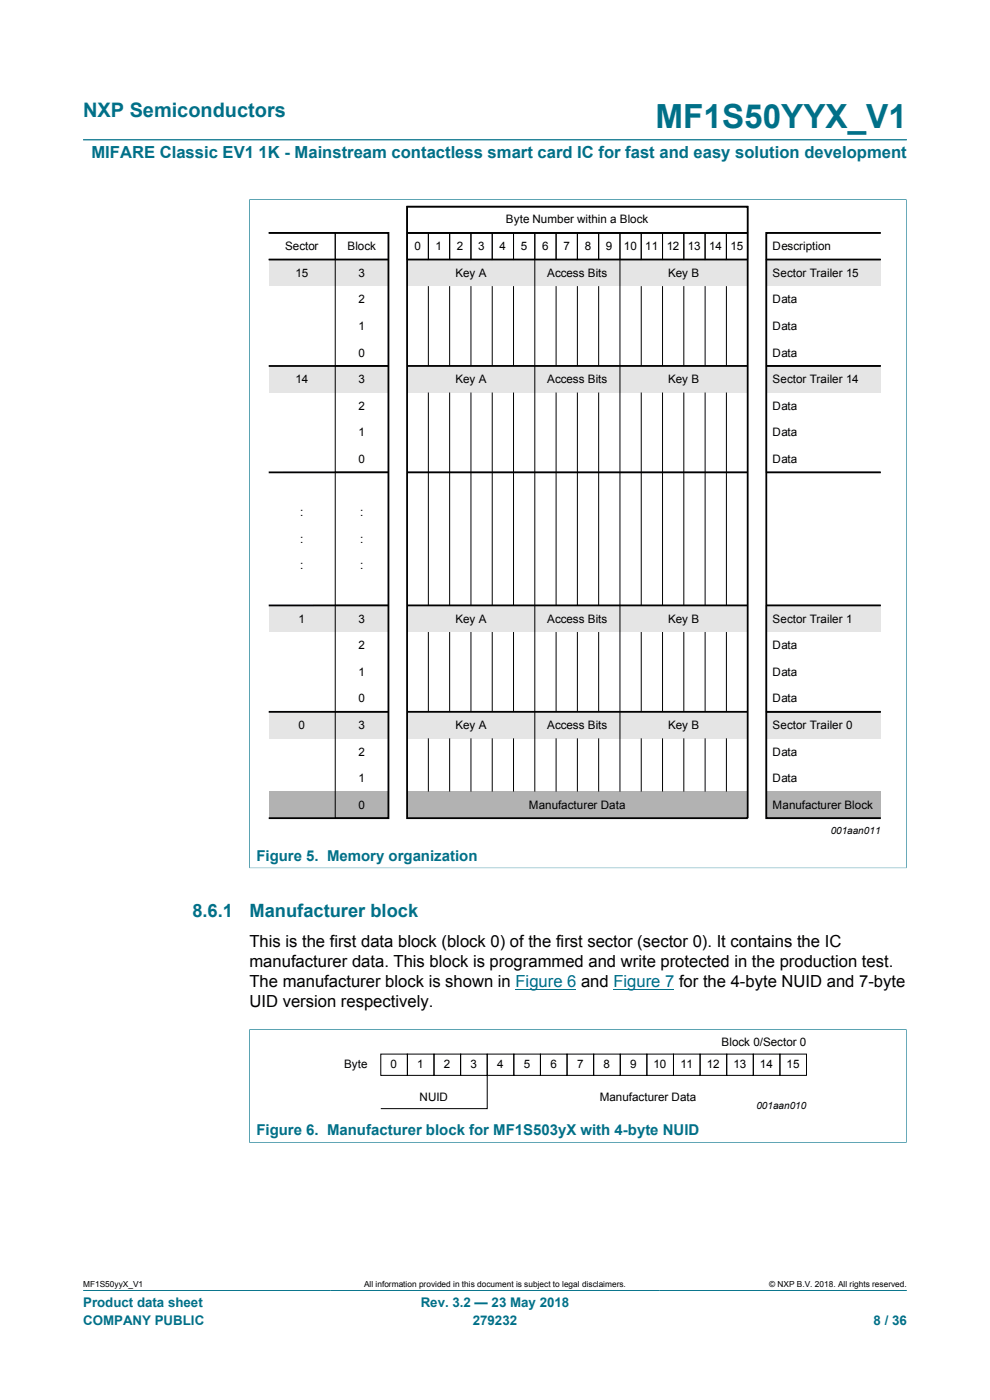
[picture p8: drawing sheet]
<svg xmlns="http://www.w3.org/2000/svg" width="210mm" height="297mm" viewBox="0 0 210 297" stroke-linecap="round" stroke-linejoin="round" font-family="sans-serif">
<defs><g id="words">
<text font-size="7.1" fill="#007088" x="139.1" y="27.2">MF1S50YYX_V1</text>
<text font-size="4.2" fill="#007088" x="17.6" y="24.8">NXP Semiconductors</text>
<g font-size="3.9" fill="#007088">
<text x="40.8" y="194.5">8.6.1</text>
<text x="52.9" y="194.5">Manufacturer block</text>
</g>
<text font-size="3.5" fill="#007088" x="19.4" y="33.5">MIFARE Classic EV1 1K - Mainstream contactless smart card IC for fast and easy solution development</text>
<g font-size="3.5">
<text x="52.9" y="201">This is the first data block (block 0) of the first sector (sector 0). It contains the IC</text>
<text x="52.9" y="205.2">manufacturer data. This block is programmed and write protected in the production test.</text>
<text x="52.9" y="209.4">The manufacturer block is shown in Figure 6 and Figure 7 for the 4-byte NUID and 7-byte</text>
<text x="52.9" y="213.7">UID version respectively.</text>
</g>
<g font-size="3.2" fill="#007088">
<text x="54.4" y="182.6">Figure 5. Memory organization</text>
<text x="54.4" y="240.9">Figure 6. Manufacturer block for MF1S503yX with 4-byte NUID</text>
</g>
<g font-size="2.8" fill="#007088">
<text x="17.6" y="277.3">Product data sheet</text>
<text x="17.6" y="281">COMPANY PUBLIC</text>
<text x="89.2" y="277.3">Rev. 3.2 — 23 May 2018</text>
<text x="100.3" y="281">279232</text>
<text x="185.3" y="281">8 / 36</text>
</g>
<g font-size="2.5">
<text x="107.3" y="47.4">Byte Number within a Block</text>
<text x="60.5" y="53">Sector</text>
<text x="73.7" y="53">Block</text>
<text x="87.9" y="53">0</text>
<text x="92.4" y="53">1</text>
<text x="96.9" y="53">2</text>
<text x="101.4" y="53">3</text>
<text x="105.9" y="53">4</text>
<text x="110.5" y="53">5</text>
<text x="115" y="53">6</text>
<text x="119.5" y="53">7</text>
<text x="124" y="53">8</text>
<text x="128.5" y="53">9</text>
<text x="132.3" y="53">10</text>
<text x="136.8" y="53">11</text>
<text x="141.4" y="53">12</text>
<text x="145.9" y="53">13</text>
<text x="150.4" y="53">14</text>
<text x="154.9" y="53">15</text>
<text x="163.9" y="53">Description</text>
<text x="62.7" y="58.7">15</text>
<text x="76" y="58.7">3</text>
<text x="96.6" y="58.7">Key A</text>
<text x="116.1" y="58.7">Access Bits</text>
<text x="141.7" y="58.7">Key B</text>
<text x="163.9" y="58.7">Sector Trailer 15</text>
<text x="76" y="64.3">2</text>
<text x="163.9" y="64.3">Data</text>
<text x="76" y="70">1</text>
<text x="163.9" y="70">Data</text>
<text x="76" y="75.6">0</text>
<text x="163.9" y="75.6">Data</text>
<text x="62.7" y="81.3">14</text>
<text x="76" y="81.3">3</text>
<text x="96.6" y="81.3">Key A</text>
<text x="116.1" y="81.3">Access Bits</text>
<text x="141.7" y="81.3">Key B</text>
<text x="163.9" y="81.3">Sector Trailer 14</text>
<text x="76" y="86.9">2</text>
<text x="163.9" y="86.9">Data</text>
<text x="76" y="92.5">1</text>
<text x="163.9" y="92.5">Data</text>
<text x="76" y="98.2">0</text>
<text x="163.9" y="98.2">Data</text>
<text x="63.7" y="109.5">:</text>
<text x="76.4" y="109.5">:</text>
<text x="63.7" y="115.1">:</text>
<text x="76.4" y="115.1">:</text>
<text x="63.7" y="120.8">:</text>
<text x="76.4" y="120.8">:</text>
<text x="63.3" y="132.1">1</text>
<text x="76" y="132.1">3</text>
<text x="76" y="137.7">2</text>
<text x="96.6" y="132.1">Key A</text>
<text x="116.1" y="132.1">Access Bits</text>
<text x="141.7" y="132.1">Key B</text>
<text x="163.9" y="132.1">Sector Trailer 1</text>
<text x="163.9" y="137.7">Data</text>
<text x="76" y="143.3">1</text>
<text x="163.9" y="143.4">Data</text>
<text x="76" y="149">0</text>
<text x="163.9" y="149">Data</text>
<text x="63.3" y="154.6">0</text>
<text x="76" y="154.6">3</text>
<text x="96.6" y="154.6">Key A</text>
<text x="116.1" y="154.6">Access Bits</text>
<text x="141.7" y="154.6">Key B</text>
<text x="163.9" y="154.6">Sector Trailer 0</text>
<text x="76" y="160.3">2</text>
<text x="163.9" y="160.3">Data</text>
<text x="76" y="165.9">1</text>
<text x="163.9" y="165.9">Data</text>
<text x="76" y="171.6">0</text>
<text x="112.2" y="171.6">Manufacturer Data</text>
<text x="163.9" y="171.6">Manufacturer Block</text>
<text x="153.1" y="221.9">Block 0/Sector 0</text>
<text x="73" y="226.7">Byte</text>
<text x="82.9" y="226.7">0</text>
<text x="88.5" y="226.7">1</text>
<text x="94.2" y="226.7">2</text>
<text x="99.8" y="226.7">3</text>
<text x="105.5" y="226.7">4</text>
<text x="111.1" y="226.7">5</text>
<text x="116.8" y="226.7">6</text>
<text x="122.4" y="226.7">7</text>
<text x="128" y="226.7">8</text>
<text x="133.6" y="226.7">9</text>
<text x="138.6" y="226.7">10</text>
<text x="144.4" y="226.7">11</text>
<text x="149.9" y="226.7">12</text>
<text x="155.6" y="226.7">13</text>
<text x="161.2" y="226.7">14</text>
<text x="166.9" y="226.7">15</text>
<text x="89" y="233.5">NUID</text>
<text x="127.2" y="233.5">Manufacturer Data</text>
</g>
<g font-size="2.1">
<text x="176.2" y="176.9">001aan011</text>
<text x="160.4" y="235.2">001aan010</text>
</g>
<g font-size="1.8">
<text x="17.6" y="273.1">MF1S50yyX_V1</text>
<text x="77.2" y="273.1">All information provided in this document is subject to legal disclaimers.</text>
<text x="163.2" y="273.1">© NXP B.V. 2018. All rights reserved.</text>
</g>
</g></defs>
<path d="M17.6 29.7h174.8M52.8 42.3h139.5M52.9 42.3v141.9M192.3 42.3v141.9M52.8 184.1h139.5M17.6 273.8h174.8" fill="none" stroke="#007088" stroke-width=".21"/>
<g fill="#e5e5e5">
<path d="M86.4 55.1h27v5.6h-27z"/>
<path d="M57 55.1h25.4v5.6h-25.4z"/>
<path d="M131.5 55.1h27.1v5.6h-27.1z"/>
<path d="M113.4 55.1h18.1v5.6h-18.1z"/>
</g>
<g fill="none" stroke="#000" stroke-width=".21">
<path d="M57 49.4h14.1v5.7h-14.1M71.1 49.4h11.3v5.7h-11.3zM71.1 55.1h11.3v22.5h-11.3zM86.4 43.8h72.2v5.6h-72.2zM86.4 49.4h4.5v5.7h-4.5zM90.9 49.4h4.5v5.7h-4.5zM95.4 49.4h4.5v5.7h-4.5zM99.9 49.4h4.5v5.7h-4.5zM104.4 49.4h4.5v5.7h-4.5zM108.9 49.4h4.5v5.7h-4.5zM113.4 49.4h4.6v5.7h-4.6zM118 49.4h4.5v5.7h-4.5z"/>
<path d="M122.5 49.4h4.5v5.7h-4.5zM127 49.4h4.5v5.7h-4.5zM131.5 49.4h4.5v5.7h-4.5zM136 49.4h4.5v5.7h-4.5zM140.5 49.4h4.6v5.7h-4.6zM145.1 49.4h4.5v5.7h-4.5zM149.6 49.4h4.5v5.7h-4.5zM154.1 49.4h4.5v5.7h-4.5z"/>
</g>
<path d="M162.5 55.1h24.3v5.6h-24.3z" fill="#e5e5e5"/>
<path d="M186.8 49.4h-24.3v5.7h24.3h-24.3v22.5h24.3" fill="none" stroke="#000" stroke-width=".21"/>
<path d="M162.5 77.6h24.3v5.7h-24.3z" fill="#e5e5e5"/>
<path d="M186.8 77.6h-24.3v22.6h24.3" fill="none" stroke="#000" stroke-width=".21"/>
<path d="M162.5 151h24.3v5.7h-24.3z" fill="#e5e5e5"/>
<path d="M162.5 167.9h24.3v5.7h-24.3z" fill="#b2b2b2"/>
<path d="M186.8 151h-24.3v22.6h24.3" fill="none" stroke="#000" stroke-width=".21"/>
<path d="M162.5 128.4h24.3v5.7h-24.3z" fill="#e5e5e5"/>
<path d="M186.8 128.4h-24.3v22.6h24.3" fill="none" stroke="#000" stroke-width=".21"/>
<path d="M57 77.6h25.4v5.7h-25.4z" fill="#e5e5e5"/>
<path d="M71.1 77.6h11.3v22.6h-11.3z" fill="none" stroke="#000" stroke-width=".21"/>
<path d="M57 128.4h25.4v5.7h-25.4z" fill="#e5e5e5"/>
<path d="M71.1 128.4h11.3v22.6h-11.3z" fill="none" stroke="#000" stroke-width=".21"/>
<path d="M57 151h25.4v5.6h-25.4z" fill="#e5e5e5"/>
<path d="M57 167.9h25.4v5.7h-25.4z" fill="#b2b2b2"/>
<g fill="none" stroke="#000" stroke-width=".21">
<path d="M113.4 55.1v22.5M131.5 55.1v22.5M90.9 60.7v16.9M95.4 60.7v16.9M99.9 60.7v16.9M104.4 60.7v16.9M108.9 60.7v16.9M118 60.7v16.9M122.5 60.7v16.9M127 60.7v16.9M136 60.7v16.9M140.5 60.7v16.9"/>
<path d="M145.1 60.7v16.9M149.6 60.7v16.9M154.1 60.7v16.9M71.1 100.2h11.3v28.2h-11.3zM71.1 151h11.3v22.6h-11.3z"/>
</g>
<g fill="#e5e5e5">
<path d="M86.4 77.6h27v5.7h-27z"/>
<path d="M131.5 77.6h27.1v5.7h-27.1z"/>
<path d="M113.4 77.6h18.1v5.7h-18.1z"/>
</g>
<g fill="none" stroke="#000" stroke-width=".21">
<path d="M113.4 77.6v50.8M131.5 77.6v50.8M90.9 83.3v45.1M95.4 83.3v45.1M99.9 83.3v45.1M104.4 83.3v45.1M108.9 83.3v45.1M118 83.3v45.1M122.5 83.3v45.1M127 83.3v45.1M136 83.3v45.1M140.5 83.3v45.1"/>
<path d="M145.1 83.3v45.1M149.6 83.3v45.1M154.1 83.3v45.1"/>
</g>
<g fill="#e5e5e5">
<path d="M86.4 128.4h27v5.7h-27z"/>
<path d="M131.5 128.4h27.1v5.7h-27.1z"/>
<path d="M113.4 128.4h18.1v5.7h-18.1z"/>
</g>
<g fill="none" stroke="#000" stroke-width=".21">
<path d="M90.9 134.1v16.9M95.4 134.1v16.9M99.9 134.1v16.9M104.4 134.1v16.9M108.9 134.1v16.9M113.4 128.4v22.6M118 134.1v16.9M122.5 134.1v16.9M127 134.1v16.9M131.5 128.4v22.6M136 134.1v16.9M140.5 134.1v16.9"/>
<path d="M145.1 134.1v16.9M149.6 134.1v16.9M154.1 134.1v16.9"/>
</g>
<g fill="#e5e5e5">
<path d="M86.4 151h27v5.6h-27z"/>
<path d="M131.5 151h27.1v5.6h-27.1z"/>
<path d="M113.4 151h18.1v5.6h-18.1z"/>
</g>
<g fill="#b2b2b2">
<path d="M86.4 167.9h27v5.7h-27z"/>
<path d="M131.5 167.9h27.1v5.7h-27.1z"/>
<path d="M113.4 167.9h18.1v5.7h-18.1z"/>
</g>
<g fill="none" stroke="#000" stroke-width=".21">
<path d="M86.4 100.2h72.2M90.9 156.6v11.3M95.4 156.6v11.3M99.9 156.6v11.3M104.4 156.6v11.3M108.9 156.6v11.3M113.4 151v16.9M118 156.6v11.3M122.5 156.6v11.3M127 156.6v11.3M131.5 151v16.9M136 156.6v11.3"/>
<path d="M140.5 156.6v11.3M145.1 156.6v11.3M149.6 156.6v11.3M154.1 156.6v11.3M80.8 223.6h5.6v4.5h-5.6zM86.4 223.6h5.7v4.5h-5.7zM92.1 223.6h5.6v4.5h-5.6zM97.7 223.6h5.6v4.5h-5.6zM103.3 223.6h5.7v4.5h-5.7zM103.3 228.1v7.1h-22.5M109 223.6h5.6v4.5h-5.6zM114.6 223.6h5.7v4.5h-5.7z"/>
<path d="M120.3 223.6h5.6v4.5h-5.6zM125.9 223.6h5.7v4.5h-5.7zM131.6 223.6h5.6v4.5h-5.6zM137.2 223.6h5.7v4.5h-5.7zM142.9 223.6h5.6v4.5h-5.6zM148.5 223.6h5.6v4.5h-5.6zM154.1 223.6h5.7v4.5h-5.7zM159.8 223.6h5.6v4.5h-5.6zM165.4 223.6h5.7v4.5h-5.7z"/>
</g>
<g fill="none" stroke="#000" stroke-width=".38">
<path d="M57 49.4h25.4v124.2h-25.4M82.4 55.1h-25.4M86.4 43.9h72.2v129.7h-72.2zM86.4 55.1h72.2M86.4 49.4h72.2M162.5 55.1h24.3M186.8 49.4h-24.3v124.2h24.3M82.4 77.6h-25.4M86.4 77.6h72.2M162.5 77.6h24.3M82.4 100.2h-25.4M86.4 100.2h72.2"/>
<path d="M162.5 100.2h24.3M82.4 128.4h-25.4M86.4 128.4h72.2M162.5 128.4h24.3M82.4 151h-25.4M86.4 151h72.2M162.5 151h24.3"/>
</g>
<path d="M109.4 209.8h12.9M130.1 209.8h13" fill="none" stroke="#00f" stroke-width=".21"/>
<path d="M52.8 218.4h139.5M52.9 218.3v24.2M192.3 218.3v24.2M52.8 242.4h139.5" fill="none" stroke="#007088" stroke-width=".21"/>
<use href="#words"/>
</svg>
